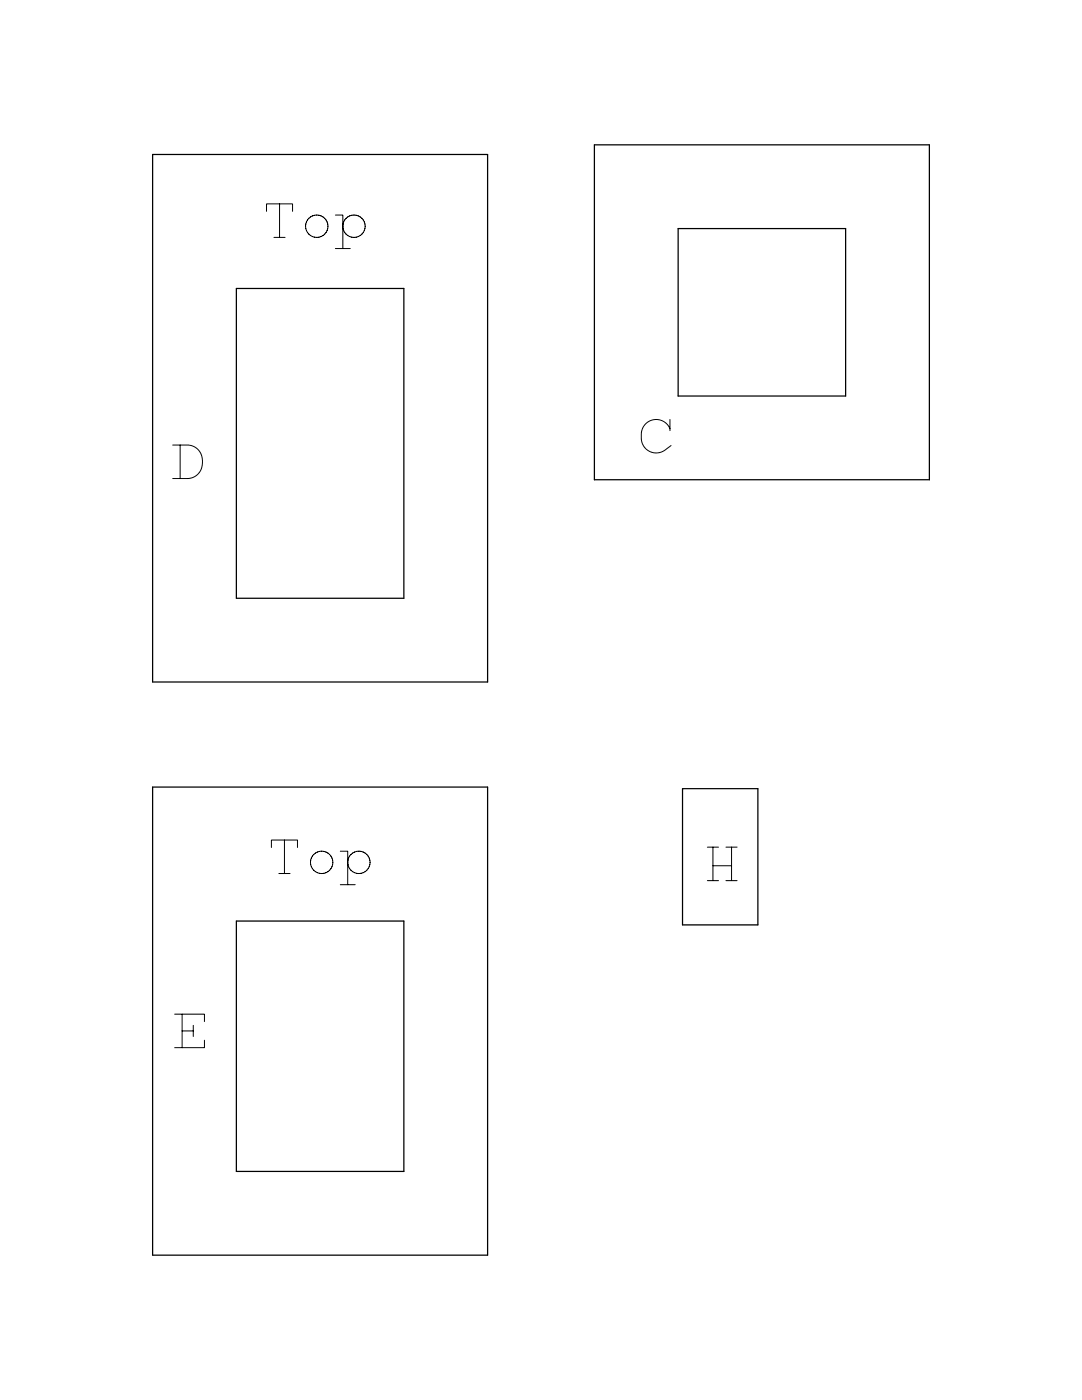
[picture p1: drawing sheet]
<svg xmlns="http://www.w3.org/2000/svg" width="216mm" height="279mm" viewBox="0 0 216 279" stroke-linecap="round" stroke-linejoin="round" font-family="sans-serif">
<path d="M30.5 30.8h66.8v105.3h-66.8zM118.6 28.9h66.8v66.8h-66.8zM47.2 57.6h33.4v61.8h-33.4zM135.3 45.6h33.4v33.4h-33.4zM30.5 157.1h66.8v93.4h-66.8zM136.2 157.4h15v27.2h-15zM47.2 183.8h33.4v50h-33.4z" fill="none" stroke="#000" stroke-width=".25"/>
<g fill="none" stroke="#000" stroke-width=".2">
<path d="M53.2 42.2v-1.5h5.2v1.5M54.7 47.4h2.2M55.8 40.7v6.7M66.9 42.9h1.5v6.7M66.9 49.6h3M34.5 88.8h2.9a3.2 3.2 0 0 1 2.9 4.2 2.98 2.98 0 0 1-2.9 2.5h-2.9M35.9 88.8v6.7M133.7 85.6a2.97 2.97 0 0 0-3.3-1.8 2.97 2.97 0 0 0-2.4 2.9v.7a2.97 2.97 0 0 0 1.6 2.7 2.97 2.97 0 0 0 3.1-.3l1.2-.9M133.7 83.7v2.2M54.2 169.1v-1.5h5.2v1.5M55.6 174.3h2.3M56.8 167.6v6.7"/>
<path d="M67.9 169.9h1.5v6.7M67.9 176.6h3M141.1 175.8h2.3M141.1 169.1h2.3M142.3 169.1v6.7M142.3 172.8h3.7M144.9 175.8h2.2M144.9 169.1h2.2M146 169.1v6.7M34.9 202.4h5.9v1.5M36.3 202.4v6.7M36.3 205.7h2.3"/>
<path d="M38.6 204.6v2.3M40.8 207.6v1.5h-5.9"/>
<circle cx="63.2" cy="45.1" r="2.23"/>
<circle cx="70.6" cy="45.1" r="2.23"/>
<circle cx="64.2" cy="172.1" r="2.23"/>
<circle cx="71.6" cy="172.1" r="2.23"/>
</g>
</svg>
